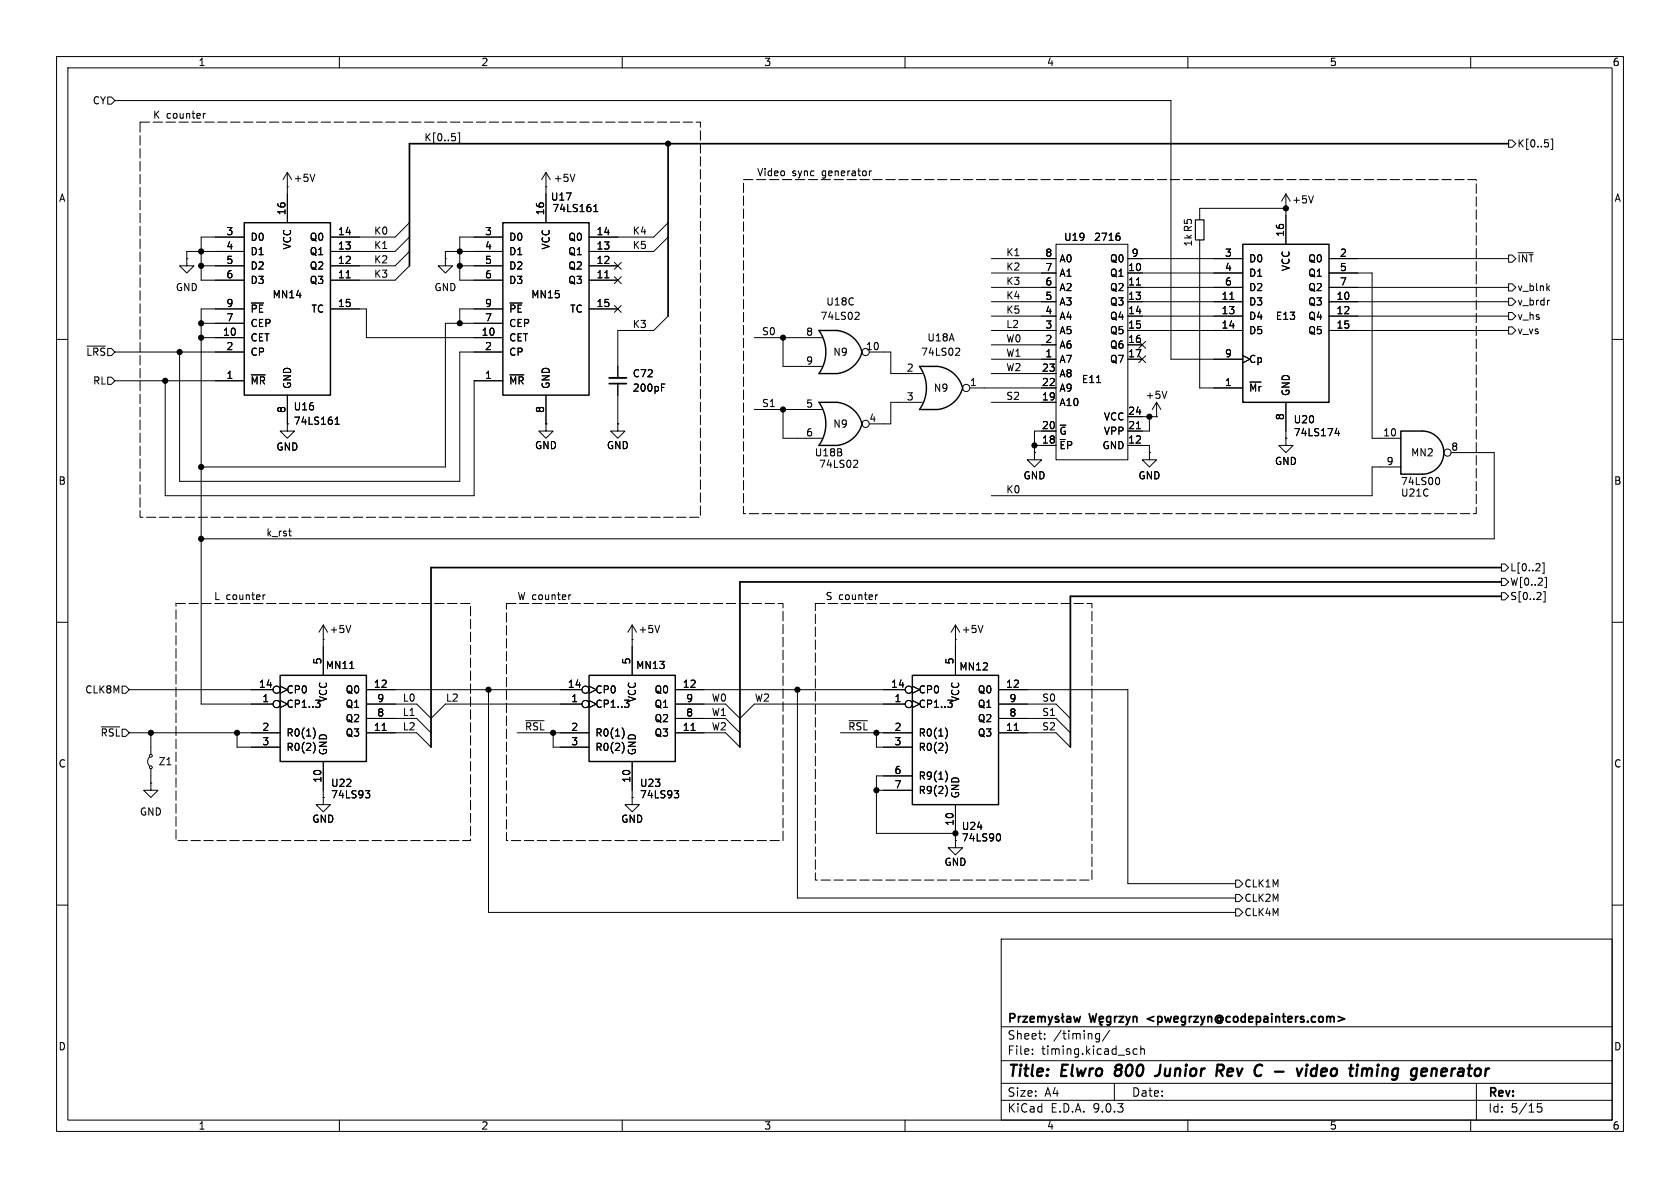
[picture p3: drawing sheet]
<svg xmlns="http://www.w3.org/2000/svg" width="297mm" height="210mm" viewBox="0 0 297 210" stroke-linecap="round" stroke-linejoin="round" font-family="sans-serif">
<defs><g id="words">
<g font-size="2.8">
<text x="178" y="190.9">Title:</text>
<text x="187.7" y="190.9">Elwro</text>
<text x="198" y="190.9">800</text>
<text x="206" y="190.9">Junior</text>
<text x="217.5" y="190.9">Rev</text>
<text x="225" y="190.9">C</text>
<text x="234.2" y="190.9">video</text>
<text x="244.3" y="190.9">timing</text>
<text x="256" y="190.9">generator</text>
</g>
<g font-size="2.1">
<text x="178" y="184">Sheet:</text>
<text x="186.2" y="184">/timing/</text>
<text x="203.5" y="181.2">&lt;pwegrzyn@codepainters.com&gt;</text>
<text x="178" y="186.7">File:</text>
<text x="184.1" y="186.7">timing.kicad_sch</text>
<text x="178" y="196.9">KiCad</text>
<text x="178" y="194.1">Size:</text>
<text x="184.7" y="194.1">A4</text>
<text x="185.7" y="196.9">E.D.A.</text>
<text x="193.3" y="196.9">9.0.3</text>
<text x="200" y="194.1">Date:</text>
<text x="263" y="194.3">Rev:</text>
<text x="263" y="196.9">Id:</text>
<text x="267.1" y="196.9">5/15</text>
</g>
<g font-size="1.8">
<text x="35" y="11.9">1</text>
<text x="85" y="11.9">2</text>
<text x="135" y="11.9">3</text>
<text x="185" y="11.9">4</text>
<text x="235" y="11.9">5</text>
<text x="285" y="11.9">6</text>
<text x="16.3" y="18.6">CY</text>
<text x="27" y="21.2">K</text>
<text x="29.4" y="21.2">counter</text>
<text x="74.9" y="25.1">K[0..5]</text>
<text x="268.2" y="26.3">K[0..5]</text>
<text x="10.3" y="35.9">A</text>
<text x="51.8" y="32.4">+5V</text>
<text x="97.3" y="35.7">U17</text>
<text x="97.8" y="32.4">+5V</text>
<text x="133.8" y="31.3">Video</text>
<text x="140" y="31.3">sync</text>
<text x="145.4" y="31.3">generator</text>
<text x="285.3" y="35.9">A</text>
<text x="39.9" y="41.7">3</text>
<text x="50.5" y="38.1" transform="rotate(-90 50.5 38.1)">16</text>
<text x="59.6" y="41.7">14</text>
<text x="66" y="41.6">K0</text>
<text x="85.7" y="41.7">3</text>
<text x="96.3" y="38.1" transform="rotate(-90 96.3 38.1)">16</text>
<text x="97.5" y="37.7">74LS161</text>
<text x="105.4" y="41.7">14</text>
<text x="111.8" y="41.6">K4</text>
<text x="227.1" y="42" transform="rotate(-90 227.1 42)">16</text>
<text x="228.3" y="36.2">+5V</text>
<text x="39.9" y="44.2">4</text>
<text x="39.9" y="46.7">5</text>
<text x="44.2" y="42.8">D0</text>
<text x="44.2" y="45.3">D1</text>
<text x="44.2" y="47.9">D2</text>
<text x="51.7" y="44.2" transform="rotate(-90 51.7 44.2)">VCC</text>
<text x="54.7" y="42.8">Q0</text>
<text x="54.7" y="45.3">Q1</text>
<text x="54.7" y="47.9">Q2</text>
<text x="59.6" y="44.2">13</text>
<text x="59.6" y="46.7">12</text>
<text x="66" y="46.6">K2</text>
<text x="66" y="44.1">K1</text>
<text x="85.7" y="44.2">4</text>
<text x="85.7" y="46.7">5</text>
<text x="89.9" y="42.8">D0</text>
<text x="89.9" y="45.3">D1</text>
<text x="89.9" y="47.9">D2</text>
<text x="97.4" y="44.2" transform="rotate(-90 97.4 44.2)">VCC</text>
<text x="100.4" y="42.8">Q0</text>
<text x="100.4" y="45.3">Q1</text>
<text x="100.4" y="47.9">Q2</text>
<text x="105.4" y="44.2">13</text>
<text x="105.4" y="46.7">12</text>
<text x="111.8" y="44.1">K5</text>
<text x="177.8" y="47.9">K2</text>
<text x="177.8" y="45.4">K1</text>
<text x="184.7" y="45.5">8</text>
<text x="187.2" y="46.6">A0</text>
<text x="188" y="42.8">U19</text>
<text x="193.3" y="42.8">2716</text>
<text x="196.1" y="46.6">Q0</text>
<text x="200" y="45.5">9</text>
<text x="210.9" y="43.7" transform="rotate(-90 210.9 43.7)">1k R5</text>
<text x="216.5" y="45.5">3</text>
<text x="220.7" y="46.6">D0</text>
<text x="231.2" y="46.6">Q0</text>
<text x="236.8" y="45.5">2</text>
<text x="268.2" y="46.6">~{INT}</text>
<text x="31" y="51.7">GND</text>
<text x="39.9" y="49.3">6</text>
<text x="44.2" y="50.4">D3</text>
<text x="48.1" y="52.9">MN14</text>
<text x="54.7" y="50.4">Q3</text>
<text x="59.6" y="49.3">11</text>
<text x="66" y="49.2">K3</text>
<text x="76.7" y="51.7">GND</text>
<text x="85.7" y="49.3">6</text>
<text x="89.9" y="50.4">D3</text>
<text x="93.8" y="52.9">MN15</text>
<text x="100.4" y="50.4">Q3</text>
<text x="105.4" y="49.3">11</text>
<text x="177.8" y="50.5">K3</text>
<text x="177.8" y="53">K4</text>
<text x="184.7" y="48">7</text>
<text x="184.7" y="50.5">6</text>
<text x="184.7" y="53.1">5</text>
<text x="187.2" y="49.1">A1</text>
<text x="187.2" y="51.7">A2</text>
<text x="196.1" y="49.1">Q1</text>
<text x="196.1" y="51.7">Q2</text>
<text x="199.3" y="48">10</text>
<text x="199.3" y="50.5">11</text>
<text x="199.3" y="53.1">13</text>
<text x="215.9" y="53.1">11</text>
<text x="216.5" y="48">4</text>
<text x="216.5" y="50.5">6</text>
<text x="220.7" y="49.1">D1</text>
<text x="220.7" y="51.7">D2</text>
<text x="228.2" y="48" transform="rotate(-90 228.2 48)">VCC</text>
<text x="231.2" y="49.1">Q1</text>
<text x="231.2" y="51.7">Q2</text>
<text x="236.2" y="53.1">10</text>
<text x="236.8" y="48">5</text>
<text x="236.8" y="50.5">7</text>
<text x="268.2" y="51.7">v_blnk</text>
<text x="39.3" y="59.4">10</text>
<text x="39.9" y="54.4">9</text>
<text x="39.9" y="56.9">7</text>
<text x="44.2" y="55.5">~{PE}</text>
<text x="44.2" y="58">CEP</text>
<text x="55" y="55.5">TC</text>
<text x="59.6" y="54.4">15</text>
<text x="85" y="59.4">10</text>
<text x="85.7" y="54.4">9</text>
<text x="85.7" y="56.9">7</text>
<text x="89.9" y="55.5">~{PE}</text>
<text x="89.9" y="58">CEP</text>
<text x="100.7" y="55.5">TC</text>
<text x="105.4" y="54.4">15</text>
<text x="111.8" y="58.1">K3</text>
<text x="134.6" y="59.3">S0</text>
<text x="142.4" y="59.4">8</text>
<text x="145" y="56.7">74LS02</text>
<text x="146" y="54.2">U18C</text>
<text x="177.8" y="55.5">K5</text>
<text x="177.8" y="58.1">L2</text>
<text x="184.7" y="55.6">4</text>
<text x="184.7" y="58.2">3</text>
<text x="187.2" y="54.2">A3</text>
<text x="187.2" y="56.7">A4</text>
<text x="187.2" y="59.3">A5</text>
<text x="196.1" y="54.2">Q3</text>
<text x="196.1" y="56.7">Q4</text>
<text x="196.1" y="59.3">Q5</text>
<text x="199.3" y="55.6">14</text>
<text x="199.3" y="58.2">15</text>
<text x="215.9" y="55.6">13</text>
<text x="215.9" y="58.2">14</text>
<text x="220.7" y="54.2">D3</text>
<text x="220.7" y="56.7">D4</text>
<text x="220.7" y="59.3">D5</text>
<text x="225.4" y="56.7">E13</text>
<text x="231.2" y="54.2">Q3</text>
<text x="231.2" y="56.7">Q4</text>
<text x="231.2" y="59.3">Q5</text>
<text x="236.2" y="55.6">12</text>
<text x="236.2" y="58.2">15</text>
<text x="268.2" y="54.2">v_brdr</text>
<text x="268.2" y="56.7">v_hs</text>
<text x="268.2" y="59.3">v_vs</text>
<text x="15.1" y="63.1">~{LRS}</text>
<text x="39.9" y="62">2</text>
<text x="44.2" y="60.6">CET</text>
<text x="44.2" y="63.1">CP</text>
<text x="85.7" y="62">2</text>
<text x="89.9" y="60.6">CET</text>
<text x="89.9" y="63.1">CP</text>
<text x="142.4" y="64.5">9</text>
<text x="147.2" y="63.1">N9</text>
<text x="153" y="62">10</text>
<text x="160.2" y="65.8">2</text>
<text x="162.7" y="63.1">74LS02</text>
<text x="163.8" y="60.6">U18A</text>
<text x="177.8" y="65.7">W2</text>
<text x="177.8" y="60.6">W0</text>
<text x="177.8" y="63.2">W1</text>
<text x="184.1" y="65.8">23</text>
<text x="184.7" y="60.7">2</text>
<text x="184.7" y="63.2">1</text>
<text x="187.2" y="61.8">A6</text>
<text x="187.2" y="64.4">A7</text>
<text x="196.1" y="61.8">Q6</text>
<text x="196.1" y="64.4">Q7</text>
<text x="199.3" y="60.7">16</text>
<text x="199.3" y="63.2">17</text>
<text x="216.5" y="63.2">9</text>
<text x="220.7" y="64.4">Cp</text>
<text x="16.4" y="68.2">RL</text>
<text x="39.9" y="67.1">1</text>
<text x="44.2" y="68.2">~{MR}</text>
<text x="51.7" y="68.8" transform="rotate(-90 51.7 68.8)">GND</text>
<text x="85.7" y="67.1">1</text>
<text x="89.9" y="68.2">~{MR}</text>
<text x="97.4" y="68.8" transform="rotate(-90 97.4 68.8)">GND</text>
<text x="111.8" y="69.4">200pF</text>
<text x="111.8" y="66.9">C72</text>
<text x="160.2" y="70.9">3</text>
<text x="165" y="69.4">N9</text>
<text x="171.4" y="68.3">1</text>
<text x="177.8" y="70.8">S2</text>
<text x="184.1" y="68.3">22</text>
<text x="184.1" y="70.9">19</text>
<text x="187.2" y="66.9">A8</text>
<text x="187.2" y="69.4">A9</text>
<text x="187.2" y="72">A10</text>
<text x="191.2" y="67.9">E11</text>
<text x="202.4" y="70.7">+5V</text>
<text x="216.5" y="68.3">1</text>
<text x="220.7" y="69.4">~{Mr}</text>
<text x="228.2" y="70.1" transform="rotate(-90 228.2 70.1)">GND</text>
<text x="50.5" y="73.1" transform="rotate(-90 50.5 73.1)">8</text>
<text x="51.8" y="72.7">U16</text>
<text x="51.8" y="75.3">74LS161</text>
<text x="96.3" y="73.1" transform="rotate(-90 96.3 73.1)">8</text>
<text x="134.6" y="72">S1</text>
<text x="142.4" y="72.1">5</text>
<text x="142.4" y="77.2">6</text>
<text x="147.2" y="75.8">N9</text>
<text x="153.6" y="74.7">4</text>
<text x="184.1" y="75.9">20</text>
<text x="187.2" y="77.1">~{G}</text>
<text x="195.1" y="74.5">VCC</text>
<text x="195.1" y="77.1">VPP</text>
<text x="199.3" y="73.4">24</text>
<text x="199.3" y="75.9">21</text>
<text x="227.1" y="74.4" transform="rotate(-90 227.1 74.4)">8</text>
<text x="228.6" y="75">U20</text>
<text x="228.6" y="77.3">74LS174</text>
<text x="244.4" y="77.2">10</text>
<text x="48.8" y="79.9">GND</text>
<text x="94.5" y="79.6">GND</text>
<text x="107.2" y="79.6">GND</text>
<text x="143.9" y="80.9">U18B</text>
<text x="144.7" y="82.9">74LS02</text>
<text x="184.1" y="78.5">18</text>
<text x="187.2" y="79.6">~{E}P</text>
<text x="194.8" y="79.6">GND</text>
<text x="199.3" y="78.5">12</text>
<text x="225.3" y="82.4">GND</text>
<text x="245" y="82.3">9</text>
<text x="249.4" y="80.9">MN2</text>
<text x="256.5" y="79.8">8</text>
<text x="10.3" y="85.9">B</text>
<text x="177.8" y="87.3">K0</text>
<text x="180.8" y="84.9">GND</text>
<text x="201.2" y="84.9">GND</text>
<text x="247.6" y="86">74LS00</text>
<text x="247.6" y="88">U21C</text>
<text x="285.3" y="85.9">B</text>
<text x="47" y="94.9">k_rst</text>
<text x="266.9" y="101.2">L[0..2]</text>
<text x="37.8" y="106.3">L counter</text>
<text x="91.4" y="106.3">W counter</text>
<text x="145.9" y="106.3">S counter</text>
<text x="266.9" y="106.3">S[0..2]</text>
<text x="266.9" y="103.7">W[0..2]</text>
<text x="58.2" y="112.1">+5V</text>
<text x="112.8" y="112.1">+5V</text>
<text x="169.9" y="112.1">+5V</text>
<text x="56.9" y="117.5" transform="rotate(-90 56.9 117.5)">5</text>
<text x="57.5" y="118.5">MN11</text>
<text x="111.5" y="117.5" transform="rotate(-90 111.5 117.5)">5</text>
<text x="112.4" y="118.5">MN13</text>
<text x="168.7" y="117.5" transform="rotate(-90 168.7 117.5)">5</text>
<text x="169.5" y="118.7">MN12</text>
<text x="15" y="122.8">CLK8M</text>
<text x="45.7" y="121.7">14</text>
<text x="46.3" y="124.2">1</text>
<text x="50.5" y="122.8">CP0</text>
<text x="50.5" y="125.3">CP1..3</text>
<text x="58" y="124.2" transform="rotate(-90 58 124.2)">VCC</text>
<text x="61" y="122.8">Q0</text>
<text x="61" y="125.3">Q1</text>
<text x="66" y="121.7">12</text>
<text x="66.6" y="124.2">9</text>
<text x="71.1" y="124.1">L0</text>
<text x="78.7" y="124.1">L2</text>
<text x="100.3" y="121.7">14</text>
<text x="100.9" y="124.2">1</text>
<text x="105.2" y="122.8">CP0</text>
<text x="105.2" y="125.3">CP1..3</text>
<text x="112.6" y="124.2" transform="rotate(-90 112.6 124.2)">VCC</text>
<text x="115.6" y="122.8">Q0</text>
<text x="115.6" y="125.3">Q1</text>
<text x="120.6" y="121.7">12</text>
<text x="121.2" y="124.2">9</text>
<text x="125.7" y="124.1">W0</text>
<text x="133.3" y="124.1">W2</text>
<text x="157.4" y="121.7">14</text>
<text x="158" y="124.2">1</text>
<text x="162.3" y="122.8">CP0</text>
<text x="162.3" y="125.3">CP1..3</text>
<text x="169.8" y="124.2" transform="rotate(-90 169.8 124.2)">VCC</text>
<text x="172.8" y="122.8">Q0</text>
<text x="172.8" y="125.3">Q1</text>
<text x="177.8" y="121.7">12</text>
<text x="178.4" y="124.2">9</text>
<text x="184.1" y="124.1">S0</text>
<text x="17.7" y="130.4">~{RSL}</text>
<text x="46.3" y="129.3">2</text>
<text x="46.3" y="131.8">3</text>
<text x="50.5" y="130.4">R0(1)</text>
<text x="61" y="127.9">Q2</text>
<text x="61" y="130.4">Q3</text>
<text x="66" y="129.3">11</text>
<text x="66.6" y="126.7">8</text>
<text x="71.1" y="129.2">L2</text>
<text x="71.1" y="126.7">L1</text>
<text x="92.7" y="129.2">~{RSL}</text>
<text x="100.9" y="129.3">2</text>
<text x="100.9" y="131.8">3</text>
<text x="105.2" y="130.4">R0(1)</text>
<text x="115.6" y="127.9">Q2</text>
<text x="115.6" y="130.4">Q3</text>
<text x="120.6" y="129.3">11</text>
<text x="121.2" y="126.7">8</text>
<text x="125.7" y="126.7">W1</text>
<text x="125.7" y="129.2">W2</text>
<text x="149.9" y="129.2">~{RSL}</text>
<text x="158" y="129.3">2</text>
<text x="158" y="131.8">3</text>
<text x="162.3" y="130.4">R0(1)</text>
<text x="172.8" y="127.9">Q2</text>
<text x="172.8" y="130.4">Q3</text>
<text x="177.8" y="129.3">11</text>
<text x="178.4" y="126.7">8</text>
<text x="184.1" y="129.2">S2</text>
<text x="184.1" y="126.7">S1</text>
<text x="10.3" y="135.9">C</text>
<text x="27.9" y="135.5">Z1</text>
<text x="50.5" y="132.9">R0(2)</text>
<text x="58" y="133.6" transform="rotate(-90 58 133.6)">GND</text>
<text x="105.2" y="132.9">R0(2)</text>
<text x="112.6" y="133.6" transform="rotate(-90 112.6 133.6)">GND</text>
<text x="158" y="136.9">6</text>
<text x="162.3" y="132.9">R0(2)</text>
<text x="285.3" y="135.9">C</text>
<text x="56.9" y="138.5" transform="rotate(-90 56.9 138.5)">10</text>
<text x="58.4" y="139.3">U22</text>
<text x="58.4" y="141.3">74LS93</text>
<text x="111.5" y="138.5" transform="rotate(-90 111.5 138.5)">10</text>
<text x="113" y="139.3">U23</text>
<text x="113" y="141.3">74LS93</text>
<text x="158" y="139.4">7</text>
<text x="162.3" y="138">R9(1)</text>
<text x="162.3" y="140.6">R9(2)</text>
<text x="169.8" y="141.2" transform="rotate(-90 169.8 141.2)">GND</text>
<text x="24.6" y="144.4">GND</text>
<text x="55.1" y="145.6">GND</text>
<text x="109.7" y="145.6">GND</text>
<text x="168.7" y="146.1" transform="rotate(-90 168.7 146.1)">10</text>
<text x="169.9" y="146.9">U24</text>
<text x="169.9" y="148.9">74LS90</text>
<text x="166.9" y="153.3">GND</text>
<text x="219.9" y="157.1">CLK1M</text>
<text x="219.9" y="159.6">CLK2M</text>
<text x="219.9" y="162.2">CLK4M</text>
<text x="10.3" y="185.9">D</text>
<text x="285.3" y="185.9">D</text>
<text x="35" y="199.9">1</text>
<text x="85" y="199.9">2</text>
<text x="135" y="199.9">3</text>
<text x="185" y="199.9">4</text>
<text x="235" y="199.9">5</text>
<text x="285" y="199.9">6</text>
</g>
</g></defs>
<g fill="none" stroke="#000" stroke-width=".18">
<path d="M10 10h277v190h-277zM12 12h273v186h-273zM19 17.1h.7l.6 .7-.6 .6h-.7zM20.3 17.8h186.7v45.7h12.7M60 10v2M110 10v2M160 10v2M210 10v2M260 10v2M36 20.1v.8M36.3 20.1l-.3 .2M50.8 33h.1"/>
<path d="M50.8 30.5v8.9M50.8 30.5l-.8 1.3M50.8 30.5l.8 1.3M55.7 30.8l-.5 1.3M72.4 39.4l-2.6 2.5h-11.4M81 23.5h.3v1.8h-.3M96.5 33h.1M96.5 30.5v8.9M96.5 30.5l-.7 1.3M96.5 30.5l.8 1.3M101.6 30.8l-.4 1.3M105 37.4h.7"/>
<path d="M105 36.5l.3-.4v1.3M118.1 39.4l-2.5 2.5h-11.5M153.7 30.2v.9M154.1 30.2l-.4 .3M227.3 36.8h.1M227.3 36.8h-15.2v2.1M227.3 34.3v8.9M227.3 34.3l-.7 1.3M227.3 34.3l.8 1.3M232.2 34.6l-.4 1.3M266.7 24.8h.6l.7 .6-.7 .6h-.6zM274.2 24.6h.3v1.8h-.3"/>
<path d="M33 45.7v1.3h1.3l-1.3 1.3-1.3-1.3h1.3M33 45.7h.1M35.6 59.7h7.6M35.6 47h7.6M35.6 57.2h7.6M43.2 41.9h-7.6v7.6h7.6M43.2 44.5h-10.2v1.2M43.2 54.6h-7.6v69.9h12.7M44.4 53.6h2.2M58.4 54.6h6.4v5.1h24.1M61.2 49.1h.7M72.4 41.9l-2.6 2.6h-11.4"/>
<path d="M72.4 44.5l-2.6 2.5h-11.4M72.4 47l-2.6 2.5h-11.4M78.7 45.7v1.3h1.3l-1.3 1.3-1.2-1.3h1.2M78.7 45.7h.1M81.3 47h7.6M88.9 41.9h-7.6v7.6h7.6M88.9 44.5h-10.2v1.2M88.9 54.6h-7.6v2.6M88.9 57.2h-10.2v25.4h-43.1M90.1 53.6h2.2M104.1 47h5.1M104.1 49.5h5.1"/>
<path d="M104.1 54.6h5.1M106.9 49.1h.7M108.6 48.9l1.2 1.2M108.6 46.4l1.2 1.2M108.6 54l1.2 1.2M109.8 48.9l-1.2 1.2M109.8 46.4l-1.2 1.2M109.8 54l-1.2 1.2M118.1 55.9l-2.5 2.5h-6.4v8.4M118.1 41.9l-2.5 2.6h-11.5M133.3 59.7h12M138.4 59.7v5.1h6.9"/>
<path d="M151.3 55.2l.5 .1 .1 .3-.8 .9h.8M175.3 45.7h11.4M175.3 48.3h11.4M175.3 50.8h11.4M175.3 53.3h11.4M175.3 55.9h11.4M175.3 58.4h11.4M186.7 43.2h12.7v38.1h-12.7zM197.6 41.2h.3M197.8 41.7l.2 .2v.3l-.2 .3M199.4 45.7h20.3M199.4 48.3h20.3"/>
<path d="M199.4 50.8h20.3M199.4 53.3h20.3M199.4 55.9h20.3M199.4 58.4h20.3M200.9 50.4h.7M212.1 42.4v26.2h7.6M217.4 52.9h.7M234.9 45.7h31.8M234.9 48.3h7.7v29.2h5M234.9 50.8h31.8M234.9 53.3h31.8M234.9 55.9h31.8"/>
<path d="M234.9 58.4h31.8M266.7 52.7h.6l.7 .6-.7 .7h-.6zM266.7 55.2h.6l.7 .7-.7 .6h-.6zM266.7 50.2h.6l.7 .6-.7 .6h-.6zM266.7 45.1h.6l.7 .6-.7 .7h-.6zM266.7 57.8h.6l.7 .6-.7 .7h-.6zM268.4 44.7h2.6M273.6 50.9l.3 .5M273.9 50.5l-.4 .5M273.9 53.1h-.2M10 60h2M15.4 61.2h3.2"/>
<path d="M19 66.7h.7l.6 .6-.6 .6h-.7zM20.3 62.2h22.9M20.3 67.3h22.9M29.2 67.3v20.3h54.6v-20.3h5.1M31.7 62.2v22.9h49.6v-22.9h7.6M44.4 66.3h2.5M50.8 74.9v1.3h1.3l-1.3 1.3-1.3-1.3h1.3M50.8 74.9h.1M50.8 69.9v5M59.2 75h.8M59.2 74.1l.4-.4v1.3M90.1 66.3h2.5"/>
<path d="M96.5 74.9v1.3h1.3l-1.3 1.3-1.3-1.3h1.3M96.5 74.9h.1M96.5 69.9v5M109.2 74.9v1.3h1.3l-1.3 1.3-1.3-1.3h1.3M109.2 74.9h.1M109.2 67.8v7.1M117 68.5h.4M117 67.9h.6M133.3 72.4h12M138.4 72.4v5.1h6.9M153.7 62.2h3.8v3.8h5.6M163.1 71.1h-5.6v3.8h-3.8"/>
<path d="M169.1 61.5l.4 .1 .2 .3-.8 .9h.8M171.4 68.6h15.3M175.3 61h11.4M175.3 63.5h11.4M175.3 66h11.4M175.3 71.1h11.4M182.9 78.7h3.8M186.7 76.2h-3.8v3.8M193.9 67.6h.7M199.4 61h2.5M199.4 63.5h2.5M199.4 78.7h3.8v1.3"/>
<path d="M199.4 73.7h5.1M200.9 75.8h.7M201.3 62.9l1.2 1.2M201.3 60.4l1.2 1.2M202.5 62.9l-1.2 1.2M202.5 60.4l-1.2 1.2M203.2 73.7v2.5h-3.8M204.5 73.7h.1M204.5 71.1l-.8 1.3M204.5 71.1l.7 1.3M204.5 71.1v2.6M206.3 69.2l-.4 1.2"/>
<path d="M219.7 62.9l1.3 .6-1.3 .6M221 67.5h1.9M227.3 77.5v1.2h1.3l-1.3 1.3-1.2-1.3h1.2M227.3 77.5h.1M227.3 71.1v6.4M236.3 75.7l-.3 .9h.8M236.6 76.2v.8M285 60h2M51 93.9h.5M51.4 94.7h.1M151.1 81.4h.4l.1 .3-.8 .9h.8M182.9 80v1.3h1.2l-1.2 1.3-1.3-1.3h1.3"/>
<path d="M182.9 80h.1M203.2 80v1.3h1.3l-1.3 1.3-1.3-1.3h1.3M203.2 80h.1M247.6 82.6h-5v5h-67.3M254.2 84.4a.79 .79 0 0 1 0 1.3M256.5 80h7.7v15.3h-228.6M265.4 99.7h.7l.6 .6-.6 .7h-.7zM272.7 99.5h.3v1.8h-.3M10 110h2M46.5 105.1v.9M46.9 105.1l-.4 .3M57.1 113h.1"/>
<path d="M57.1 110.5v8.9M57.1 110.5l-.7 1.3M57.1 110.5l.8 1.3M61.8 118.2h.8M62 110.6l-.4 1.2M100.6 105.1v.9M100.9 105.1l-.3 .3M111.8 113h.1M111.8 110.5v8.9M111.8 110.5l-.8 1.3M111.8 110.5l.7 1.3M116.6 110.6l-.4 1.2"/>
<path d="M154.8 105.1v.9M155.2 105.1l-.4 .3M168.9 113h.1M168.9 110.5l-.8 1.3M168.9 110.5l.8 1.3M168.9 110.5v8.9M173.8 110.6l-.5 1.2M265.4 104.8h.7l.6 .6-.6 .6h-.7zM265.4 102.2h.7l.6 .7-.6 .6h-.7zM272.9 104.6h.3v1.8h-.3M273.1 102.1h.3v1.8h-.3M285 110h2"/>
<path d="M17.9 128.5h3.3M21.6 121.3h.6l.7 .6-.7 .7h-.6zM22.9 121.9h25.4M22.9 129.5h26.6M26.4 133.9a1.08 1.08 0 0 0 0 1.5M26.7 138.4v1.3h1.2l-1.2 1.3-1.3-1.3h1.3M26.7 138.4h.1M26.7 129.5v3.9M26.7 135.9v2.5M41.9 129.5v2.6h7.6M49.5 121.3l1.3 .6-1.3 .7M49.5 123.8l1.3 .7-1.3 .6"/>
<path d="M55.4 128.7a1.49 1.49 0 0 1 0 1.8M55.4 131.3a1.49 1.49 0 0 1 0 1.8M55.8 123.8h.8M56.6 124.8l-.1 .2M57.1 134.6v6.4M64.6 139.8h.8l-.5 .5 .4 .1 .1 .4-.3 .2h-.3M64.8 121.9h38.1M64.8 124.5h8.9l2.5 2.5 2.5-2.5h24.2M64.8 129.5h8.9l2.5 2.6M64.8 127h8.9l2.5 2.5M67.6 129.1h.7M86.4 121.9v39.4h132"/>
<path d="M91.4 129.5h12.7M92.9 127.4h3.3M97.8 129.5v2.6h6.3M104.1 121.3l1.3 .6-1.3 .7M104.1 123.8l1.3 .7-1.3 .6M110 128.7a1.49 1.49 0 0 1 0 1.8M110 131.3a1.49 1.49 0 0 1 0 1.8M110.4 123.8h.8M111.2 124.8l-.1 .2M111.8 134.6v6.4M119.2 139.8h.8l-.4 .5 .3 .1 .1 .4-.3 .2h-.3M119.4 121.9h40.6"/>
<path d="M119.4 124.5h8.9l2.5 2.5 2.5-2.5h26.7M119.4 129.5h8.9l2.5 2.6M119.4 127h8.9l2.5 2.5M122.2 129.1h.7M141 121.9v36.9h77.4M148.6 129.5h12.7M150.1 127.4h3.2M154.9 129.5v2.6h6.4M154.9 139.7h6.4M161.3 121.3l1.3 .6-1.3 .7M161.3 123.8l1.3 .7-1.3 .6M161.3 137.2h-6.4v10.1h14"/>
<path d="M167.2 128.7a1.49 1.49 0 0 1 0 1.8M167.2 131.3a1.49 1.49 0 0 1 0 1.8M167.2 136.3a1.49 1.49 0 0 1 0 1.9M167.2 138.9a1.49 1.49 0 0 1 0 1.8M167.5 123.8h.8M168.3 124.8l-.1 .2M176.5 121.9h22.9v34.3h19M176.5 124.5h10.2l2.5 2.5M176.5 129.5h10.2l2.5 2.6M176.5 127h10.2l2.5 2.5M179.3 129.1h.7M57.1 141v1.2h1.3l-1.3 1.3-1.2-1.3h1.2"/>
<path d="M57.1 141h.1M111.8 141v1.2h1.2l-1.2 1.3-1.3-1.3h1.3M111.8 141h.1M168.9 148.6v1.3h1.3l-1.3 1.2-1.3-1.2h1.3M168.9 148.6h.1M168.9 142.2v6.4M176.6 147.4a.79 .79 0 0 1 0 1.3M218.4 155.6h.7l.6 .6-.6 .6h-.7zM218.4 158.1h.7l.6 .7-.6 .6h-.7zM10 160h2M177 166h108v32h-108zM218.4 160.7h.7l.6 .6-.6 .6h-.7z"/>
<path d="M285 160h2M60 198v2M110 198v2M160 198v2M177 194.5h108M177 191.5h108M177 187.5h108M177 181.5h108M182.5 186.3v.1M182.5 185.5v.1M184.7 183.6v.1M184.7 182.8v.1"/>
<path d="M193.7 183.4l.3 .3 .4-.1M194.4 182.7v1.2l-.3 .3-.4-.1M194.4 182.8l-.4-.1-.3 .3M196.2 182.1l-1.3 2M197 191.5v3M201 185.5l-.4-.1-.3 .3v.4l.2 .2h.5M201.7 185.5l.2-.1 .3 .1 .1 .9M201.7 184.9v1.5M210 198v2M260 198v2M261 191.5v6.5M272.5 195.1h-.7l-.1 .7 .3-.1h.5l.1 .3-.1 .5-.2 .1-.6-.1"/>
<circle cx="153" cy="74.9" r=".63"/>
<circle cx="153" cy="62.2" r=".63"/>
<circle cx="170.8" cy="68.6" r=".63"/>
<circle cx="255.9" cy="80" r=".63"/>
<circle cx="26.7" cy="135.6" r=".25"/>
<circle cx="26.7" cy="133.6" r=".25"/>
<circle cx="48.9" cy="121.9" r=".63"/>
<circle cx="48.9" cy="124.5" r=".63"/>
<circle cx="103.5" cy="124.5" r=".63"/>
<circle cx="103.5" cy="121.9" r=".63"/>
<circle cx="160.7" cy="124.5" r=".63"/>
<circle cx="160.7" cy="121.9" r=".63"/>
</g>
<g fill="none" stroke="#000" stroke-width=".4">
<path d="M197.2 189.3l-.1 .5 .1 .3M205.2 188.2l-.2 1.4a.74 .74 0 0 1-.8 .6M215.3 188.2l.9 .1a.58 .58 0 0 1-.3 1h-.8M215.6 189.3l.6 .9M229.3 188.9l.3 1.3 .6-1.3M231 188.9l-.2 1.3M231.1 188.2v.2M231.1 188.2l-.1 .1 .1 .1M231.1 188.2l.1 .1-.1 .1M232.8 189a.66 .66 0 0 0-1 .3l-.1 .5 .2 .3 .2 .1 .5-.1M232.9 188.2l-.3 2M233.6 189.2v.9"/>
<path d="M242.5 189l-.1 1.2M243.6 188.9l-.2 1.3M243.6 188.2l-.1 .1 .1 .1M253.8 188.9l.2 .3-.1 1M255.2 188.9l-.3 .3-.1 .7 .2 .3h.4M255.8 189.4l-1 .1"/>
</g>
<g fill="none" stroke="#000" stroke-width=".3">
<path d="M118.1 25.4v30.5M266.7 25.4h-194.3v21.6M107.7 67.8h3M265.4 105.4h-76.2v26.7M265.4 102.9h-134.6v29.2M265.4 100.3h-189.2v31.8M178.6 180l.7-.1 .1-.2-.1-.4-.2-.1h-.5v1.5M180.1 179.7v1M180.5 179.7l-.3 .1-.1 .2M180.8 179.7h.8l-.8 1h.8M183.5 179.8l.4-.1 .2 .2M183.5 179.7v1"/>
<path d="M184.1 179.9l.2-.2 .4 .1 .1 .9M184.1 179.9v.8M185.3 179.7l.4 1M186.1 179.7l-.4 1M187.1 179.8l-.3-.1-.2 .2v.2l.5 .2v.3h-.5M187.8 179.2v1.3l.3 .2M188.1 179.7l-.5 .3M188.6 179.8h.6l.1 .9M189.8 179.7l.3 1 .3-.7 .3 .7 .3-1M192.6 179.2l.3 1.5 .3-1.1 .3 1.1 .3-1.5M196.3 179.8l-.4-.1-.3 .3v.4l.2 .2h.5M196.3 179.7v1.2l-.2 .3-.4-.1"/>
<path d="M197.1 179.7v1M197.5 179.7l-.3 .1-.1 .2M197.8 179.7h.8l-.8 1h.8M199.1 179.7l.3 1M199.8 179.7l-.4 1M200.3 179.8l.3-.1 .3 .1 .1 .9M200.3 179.7v1M236.6 179.7l1.1 .4-1.1 .4M182.1 180.2l.7-.2v-.2l-.5-.1-.2 .2 .1 .7h.6M185.7 180.7l-.1 .3-.3 .2M189.3 180l-.5 .1a.29 .29 0 0 0-.3 .3 .29 .29 0 0 0 .3 .3l.5-.1M194.3 180.2l.8-.2-.1-.2-.4-.1-.3 .2 .1 .7h.6"/>
<path d="M194.7 180.7l-.2 .3 .3 .2M199.4 180.7l-.1 .3-.2 .2"/>
</g>
<path d="M43.2 39.4h15.2v30.5h-15.2zM88.9 39.4h15.2v30.5h-15.2zM144.8 58.4h3.2a5.1 5.1 0 0 1 4.4 3.8 5.2 5.2 0 0 1-4.4 3.8h-3.2a6.6 6.6 0 0 0 0-7.6zM219.7 43.2h15.2v27.9h-15.2zM144.8 71.1h3.2a5.1 5.1 0 0 1 4.4 3.8 5.2 5.2 0 0 1-4.4 3.8h-3.2a6.6 6.6 0 0 0 0-7.6zM165.7 64.8h-3.1a6.6 6.6 0 0 1 0 7.6h3.1M165.8 64.8a5.1 5.1 0 0 1 4.4 3.8M170.2 68.6a5.2 5.2 0 0 1-4.4 3.8M247.6 76.2h3.9a3.8 3.8 0 0 1 3.7 3.8 3.8 3.8 0 0 1-3.7 3.8h-3.9zM49.5 119.4h15.3v15.2h-15.3zM104.1 119.4h15.3v15.2h-15.3zM161.3 119.4h15.2v22.8h-15.2z" fill="none" stroke="#000" stroke-width=".25"/>
<path d="M107.7 66.8h3" fill="none" stroke="#000" stroke-width=".33"/>
<path d="M211.3 38.9h1.6v3.5h-1.6z" fill="none" stroke="#000" stroke-width=".2"/>
<path d="M24.8 21.6h99v69.8h-99zM131.4 31.8h129.6v59h-129.6zM31.1 106.7h52.1v41.9h-52.1zM89.5 106.7h48.9v41.9h-48.9zM144.1 106.7h48.9v48.9h-48.9z" fill="none" stroke="#000" stroke-width=".18" stroke-dasharray="1.7 .6"/>
<g fill="#000" stroke="#000" stroke-width=".18">
<circle cx="118.1" cy="25.4" r=".46"/>
<circle cx="227.3" cy="36.8" r=".46"/>
<circle cx="35.6" cy="47" r=".46"/>
<circle cx="35.6" cy="57.2" r=".46"/>
<circle cx="35.6" cy="59.7" r=".46"/>
<circle cx="35.6" cy="44.5" r=".46"/>
<circle cx="81.3" cy="44.5" r=".46"/>
<circle cx="81.3" cy="57.2" r=".46"/>
<circle cx="81.3" cy="47" r=".46"/>
<circle cx="138.4" cy="59.7" r=".46"/>
<circle cx="29.2" cy="67.3" r=".46"/>
<circle cx="31.7" cy="62.2" r=".46"/>
<circle cx="138.4" cy="72.4" r=".46"/>
<circle cx="182.9" cy="78.7" r=".46"/>
<circle cx="203.2" cy="73.7" r=".46"/>
<circle cx="35.6" cy="82.6" r=".46"/>
<circle cx="35.6" cy="95.3" r=".46"/>
<circle cx="26.7" cy="129.5" r=".46"/>
<circle cx="41.9" cy="129.5" r=".46"/>
<circle cx="86.4" cy="121.9" r=".46"/>
<circle cx="141" cy="121.9" r=".46"/>
<circle cx="154.9" cy="139.7" r=".46"/>
<circle cx="168.9" cy="147.3" r=".46"/>
</g>
<use href="#words"/>
</svg>
